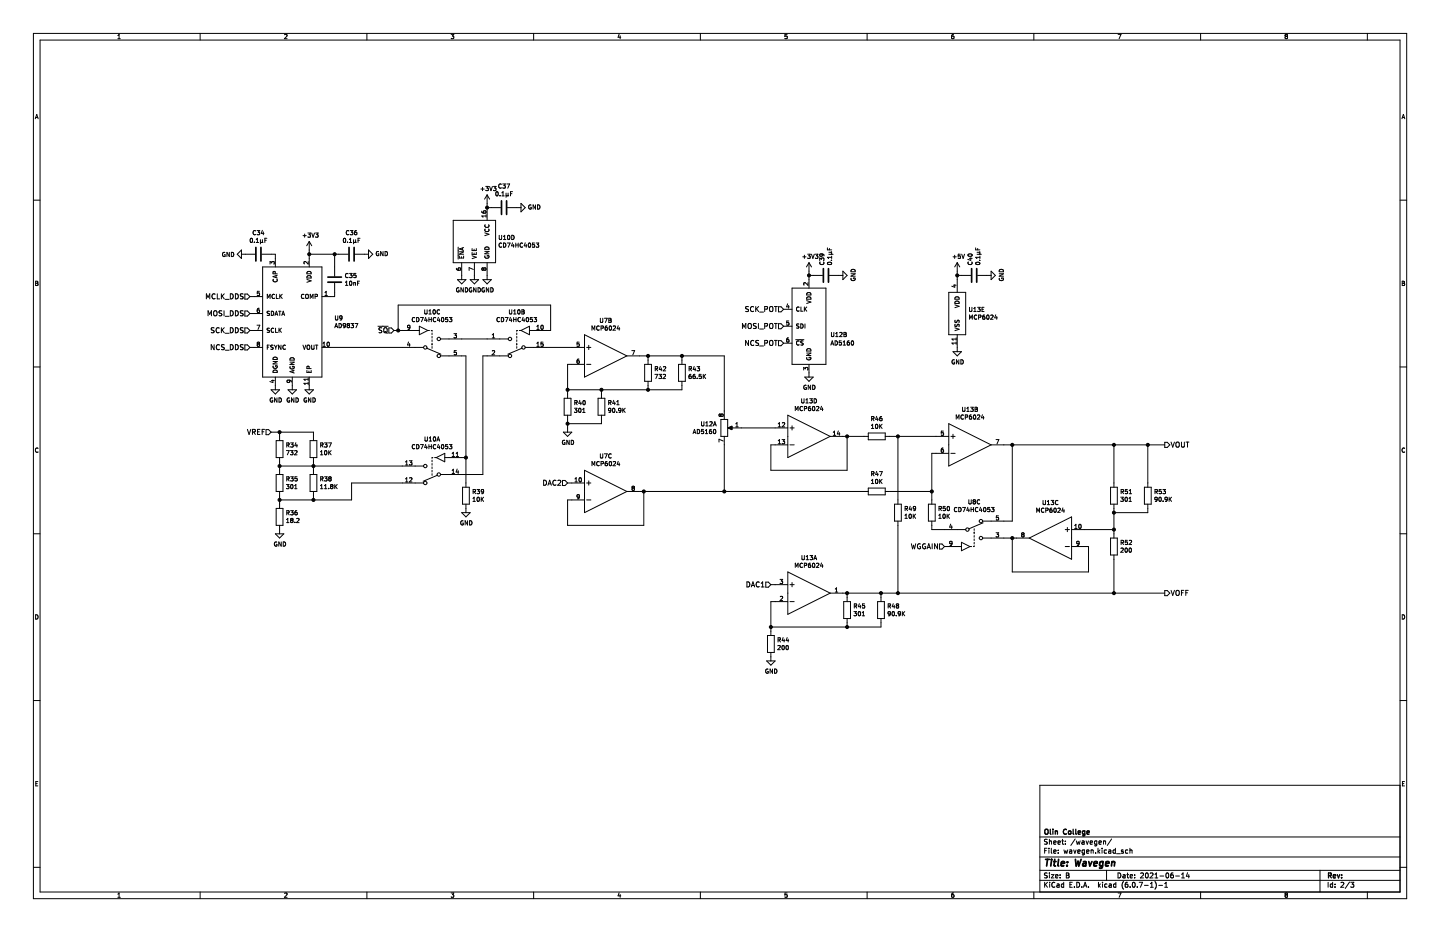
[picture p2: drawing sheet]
<svg xmlns="http://www.w3.org/2000/svg" width="432mm" height="279mm" viewBox="0 0 432 279" stroke-linecap="round" stroke-linejoin="round" font-family="sans-serif">
<path d="M0 0h431.8v279.4h-431.8z" fill-rule="evenodd" fill="#fff" stroke="#fff" stroke-width=".3"/>
<g fill="none" stroke="#000" stroke-width=".3">
<path d="M10 10h411.8v259.4h-411.8zM12 12h407.8v255.4h-407.8zM35.3 11.6h.8M35.3 10.7l.4-.4v1.3M60 10v2M85.3 10.4l.5-.1 .3 .4-.8 .9h.8M110 10v2M135.3 10.3h.8l-.5 .5 .4 .1v.6h-.7M160 10v2M185.6 10.2l-.3 1h.8M186 10.7v.9M210 10v2"/>
<path d="M236 10.3h-.6l-.1 .6h.7v.6h-.7M260 10v2M286 10.3l-.6 .3-.1 .8 .3 .2 .4-.1v-.6l-.4-.1-.3 .2M310 10v2M335.3 10.3h.8l-.5 1.3M360 10v2M385.6 10.9l-.3 .2 .3 .5 .5-.2-.3-.5M385.6 10.9l-.3-.3 .3-.3 .5 .2-.3 .4M385.6 10.9h.2M410 10v2M10.6 35.6l.4-1.3 .4 1.3M10.7 35.2h.6"/>
<path d="M420.4 35.6l.4-1.3 .4 1.3M420.5 35.2h.6M144.2 56.7h1M144.7 56.2v1M145.7 55.9h.7l-.4 .5 .4 .1v.5h-.7M146.1 58.4v7.7M146.1 58.4l-.8 1.3M146.1 58.4l.7 1.3M146.8 55.9l.4 1.3 .5-1.3M148 55.9h.7l-.4 .5 .4 .1v.5h-.7M148.8 57.6l.2-.1a.62 .62 0 0 1 .4 .6 .62 .62 0 0 1-.6 .6l-.1-.5zM149.9 58.6v.1"/>
<path d="M150.3 55.3a.56 .56 0 0 0-.8 .5 .56 .56 0 0 0 .8 .5M150.5 58.7h.7M150.5 57.8l.3-.3v1.2M150.8 55.1h.7l-.4 .5 .4 .2v.5h-.7M151.7 57.9v1.3M151.7 58.5l.2 .2 .5-.2M152 55.1h.8l-.5 1.3M152.4 58.5l.1 .2M152.4 57.9v.6M153.1 58.1h.4M153.7 57.5h-.6v1.2M10 60h2"/>
<path d="M67.4 75.7a.58 .58 0 0 0-.7 .6 .58 .58 0 0 0 .8 .5v-.4h-.2M68.8 75.6v1.3l-.8-1.3v1.3M69.4 75.6a.64 .64 0 0 1 .7 .7 .64 .64 0 0 1-.7 .6zM72.4 76.2h4.1M72.4 74.9v2.6l-1.3-1.3zM75.1 71.6l.2-.2a.62 .62 0 0 1 .5 .7 .62 .62 0 0 1-.6 .5l-.2-.4zM76.3 72.6v.1M76.7 69.2a.56 .56 0 0 0-.8 .6 .56 .56 0 0 0 .8 .5M76.8 72.7h.7M76.8 71.8l.4-.4v1.3M77.1 69.1h.8l-.4 .5 .3 .1v.6h-.7M78.1 72.5l.2 .2 .4-.2"/>
<path d="M78.1 71.9v1.2M78.5 76.2h4.1v3.8M78.7 69.1l-.3 .9h.7M78.7 72.5l.2 .2M78.7 71.9v.6M79 69.5v.9M79.4 72h.4M80 71.4h-.6v1.3M82.1 78.5h-.5l-.1 .3-.5-.4v.8M82.1 78.5h.1M82.2 78.5l-.1 .7M90.9 70.6h.9"/>
<path d="M91.2 79.1h.1M91.2 78.5v.6M91.3 78.5h-.1M91.4 70.2v.9M92.3 69.9h.8l-.4 .4 .3 .2v.5h-.7M92.4 78.4v.8l-.7-.7h-.4M92.7 72.4v7.6M92.7 76.2h11.7M92.7 72.4l-.7 1.3M92.7 72.4l.8 1.3M93.5 69.9l.4 1.2 .4-1.2M94.6 69.9h.8l-.4 .4 .3 .2v.5h-.7"/>
<path d="M100.3 76.2v6.6M103.1 71.6l.1-.2a.62 .62 0 0 1 .5 .7 .62 .62 0 0 1-.6 .5l-.2-.4zM104.2 72.6v.1M104.6 69.2a.56 .56 0 0 0-.8 .6 .56 .56 0 0 0 .8 .5M104.8 72.7h.7M104.8 71.8l.3-.4v1.3M105 69.1h.8l-.4 .5 .4 .1v.6h-.8M106 72.5l.2 .2 .4-.2M106 71.9v1.2M106.4 76.2h4.1M106.6 71.9v.6M106.6 72.5l.2 .2"/>
<path d="M106.9 69.1l-.5 .3-.1 .7 .2 .3 .5-.1-.1-.6-.4-.1-.2 .2M107.4 72h.4M108 71.4h-.6v1.3M110.5 74.9l1.3 1.3-1.3 1.3zM113.5 75.5a.58 .58 0 0 0-.7 .5 .58 .58 0 0 0 .8 .5v-.4h-.2M114.9 75.4v1.3l-.8-1.3v1.3M115.5 75.4a.64 .64 0 0 1 .7 .6 .64 .64 0 0 1-.7 .7zM135.9 66.1h12.7v12.7h-12.7zM137.4 74.1v3.6M137.7 76.8v.6h1.3v-.6M137.7 75.5h1.3l-1.3 .7h1.3M138.4 76.9v.5"/>
<path d="M138.4 78.8v5M138.7 74.3v.6M139 74.2l-1.3 .4 1.3 .5M141.6 74.5v.6h1.2v-.6M141.6 75.7v.6h1.2v-.6M141.6 76.7l1.2 .4-1.2 .4M142.2 74.7v.4M142.2 75.8v.5M142.3 78.8v5M144.5 63.3v.4l.5 .2M145 63.3l.1 .5M145.1 63.2h.5"/>
<path d="M145.1 63.2l-.1 .1M145.1 63.8l.1 .1M145.4 75.4h1.2l-1.2 .7h1.2M145.4 69.8l1.2 .4-1.2 .5M145.4 76.7a.58 .58 0 0 0 .6 .7 .58 .58 0 0 0 .5-.8h-.4v.3M145.5 67.4a.56 .56 0 0 0 .5 .8 .56 .56 0 0 0 .5-.8M145.5 68.7a.56 .56 0 0 0 .5 .8 .56 .56 0 0 0 .5-.8M145.6 74.2a.66 .66 0 0 1 .7-.1 .66 .66 0 0 1 .3 .7h-1.2zM145.6 63.2l.1 .1M145.7 63.3l-.1 .5-.6 .1M145.7 64.4v.7M145.7 64.8h-1.2l.3 .3"/>
<path d="M146.1 62.2h4M146.1 78.8v5M149.7 70.5v1.1l.2 .2 .5-.2v-1.1M150.4 73a.56 .56 0 0 0-.8 .5 .56 .56 0 0 0 .8 .5M151 70.9l.3-.4v1.3M151 72.9a.64 .64 0 0 1 .7 .6 .64 .64 0 0 1-.7 .6zM151 71.8h.7M152.1 72.9h.9l-.6 1.2M152.2 62.2h4M152.3 70.7l.2-.2a.62 .62 0 0 1 .4 .7 .62 .62 0 0 1-.5 .5l-.2-.4zM153.4 70.5a.64 .64 0 0 1 .8 .7 .64 .64 0 0 1-.8 .6zM153.7 72.8l-.3 .9h.8"/>
<path d="M154 73.3v.8M154.7 72.9v1.2M154.7 73.5h.7M155.4 72.9v1.2M156.2 61l1.3 1.2-1.3 1.3zM156.7 72.9a.58 .58 0 0 0-.8 .6 .58 .58 0 0 0 .8 .5M156.7 72.9v.1M157.5 72.8l-.3 .9h.8M157.8 73.3v.8M158.6 72.9h.1a.62 .62 0 0 1 .5 .6 .62 .62 0 0 1-.6 .6l-.2-.5zM158.6 72.9l-.1 .1M159.3 61.5a.58 .58 0 0 0-.8 .6 .58 .58 0 0 0 .8 .5v-.5h-.2"/>
<path d="M160.3 72.9h-.6l-.1 .6 .6-.1 .1 .6h-.7M160.6 61.4v1.3l-.7-1.3v1.3M160.8 72.9h.8l-.5 .4 .4 .2v.5h-.7M161.2 61.4a.64 .64 0 0 1 .7 .7 .64 .64 0 0 1-.7 .6zM240.7 77h1M241.2 76.5v1M242.2 76.2h.8l-.5 .5 .4 .1v.6h-.7M242.6 78.8v7.6M242.6 78.8l-.8 1.2M242.6 78.8l.7 1.2M243.3 76.2l.5 1.3 .4-1.3M244.5 76.2h.8l-.5 .5 .4 .1v.6h-.7"/>
<path d="M245.8 78.1v-.8l.5 .4 .1-.3h.5v.7M245.9 78.5v.1M246.3 76.1l.3 .3-.1 .3-.6 .1-.1-.4 .2-.3 .8 .1 .3 .5M246.9 78.5a.58 .58 0 0 1-.5 .8 .58 .58 0 0 1-.5-.7M248.1 74.3v.6h1.3M248.2 78.7a.61 .61 0 0 1 .7-.2 .61 .61 0 0 1 .4 .6 .62 .62 0 0 1-.7 .3 .62 .62 0 0 1-.4-.6zM248.5 76.2h1.3M248.5 75.6h.7M248.7 74.5v.4M249.2 75.6l.2 .2-.2 .4M249.3 78.1h.1M249.4 77.1h-1.3l.4 .4"/>
<path d="M249.4 76.8v.7M249.4 75.5l-.2 .1M285.8 77h.9M286.3 76.5v1M287 78.8l-.7 1.2M287 78.8v8.8M287 78.8l.8 1.2M288 76.2h-.6l-.1 .6 .6-.1 .1 .7h-.7M288.4 76.2l.4 1.3 .4-1.3M290.3 76.7h.1M290.4 76.2a.61 .61 0 0 1 .7-.2 .61 .61 0 0 1 .4 .7 .66 .66 0 0 1-.7 .2 .66 .66 0 0 1-.5-.6zM290.4 78.5l-.1 .1"/>
<path d="M290.7 77.4h.8M291.1 77.3v.8l-.9-.4M291.4 78.5a.58 .58 0 0 1-.5 .8 .58 .58 0 0 1-.6-.7M292.6 74.3v.6h1.2M292.7 78.7a.61 .61 0 0 1 .7-.2 .61 .61 0 0 1 .4 .6 .62 .62 0 0 1-.7 .3 .62 .62 0 0 1-.5-.6zM293 76.2h1.3M293 75.6h.7M293.2 74.5v.4M293.7 75.6l.1 .2-.1 .4M293.7 78.1h.1M293.8 76.8v.7M293.8 77.1h-1.2l.3 .4"/>
<path d="M293.8 75.5l-.1 .1M419.8 60h2M10.7 84.9h.4M11.1 84.9l.2 .1M11.1 84.9l.2-.5-.6-.1v1.3l.6-.1 .1-.5M11.3 85h.1M61.9 89.6v-1.5l.5 1.1 .5-1.1v1.5M62.4 94.7v-1.5l.5 1 .5-1v1.5M64.1 93.4l.3-.2 .6 .2 .1 .8-.2 .4-.5 .1-.3-.2zM64.2 98.3l-.8 .1a.64 .64 0 0 0 .7 .8v.5h-.8M64.5 88.2a.68 .68 0 0 0-1 .6 .68 .68 0 0 0 1 .7M65.1 88.1v1.5h.8"/>
<path d="M65.7 98.4a.68 .68 0 0 0-.9 .6 .68 .68 0 0 0 .9 .6M66.4 88.1v1.5M66.4 98.2v1.6M66.5 93.2l-.8 .1a.64 .64 0 0 0 .8 .8l-.1 .5h-.7M66.6 98.9l.7 .9M66.6 88.7l.7 .9M67.2 93.2v1.5M67.3 98.2l-.9 .9M67.3 88.1l-.9 .9M67.5 89.7h1.2M67.5 94.8h1.2M67.5 99.9h1.2"/>
<path d="M69.1 93.2a.77 .77 0 0 1 .8 .7 .77 .77 0 0 1-.8 .8zM69.1 98.2a.77 .77 0 0 1 .8 .8 .77 .77 0 0 1-.8 .8zM69.1 88.1a.77 .77 0 0 1 .8 .7 .77 .77 0 0 1-.8 .8zM70.6 93.2a.77 .77 0 0 1 .9 .7 .77 .77 0 0 1-.9 .8zM70.6 88.1a.77 .77 0 0 1 .9 .7 .77 .77 0 0 1-.9 .8zM70.6 98.2a.77 .77 0 0 1 .9 .8 .77 .77 0 0 1-.9 .8zM72.9 98.3l-.8 .1a.64 .64 0 0 0 .7 .8v.5h-.8M72.9 93.2l-.8 .1a.64 .64 0 0 0 .7 .8v.5h-.8M72.9 88.2h-.8a.64 .64 0 0 0 .7 .8v.5h-.8M73.4 98.3h.8l.7 .8-.7 .7h-.8zM73.4 93.2h.8l.7 .8-.7 .8h-.8zM73.4 88.2h.8l.7 .7-.7 .8h-.8z"/>
<path d="M74.9 88.9h3.9M74.9 94h3.9M74.9 99.1h3.9M77.1 97.5h.8l-.5 1.3M77.7 92.4l-.5 .3-.1 .7 .3 .3 .4-.1-.1-.6-.3-.1-.3 .2M77.8 87.3h-.6l-.1 .6h.6l.1 .6h-.7M78.8 80h17.7v33h-17.7zM80.1 89.5v-1.3l.5 .9 .4-.9v1.3M80.8 93.4h-.7a.53 .53 0 0 0 .7 .7l-.1 .4h-.6M80.8 98.4l-.7 .1a.53 .53 0 0 0 .7 .7l-.1 .4h-.6M81.4 93.3a.64 .64 0 0 1 .7 .6 .64 .64 0 0 1-.7 .7zM82 83.7a.56 .56 0 0 0 .5 .8 .56 .56 0 0 0 .5-.8"/>
<path d="M82.1 98.5a.56 .56 0 0 0-.8 .5 .56 .56 0 0 0 .8 .5M82.3 88.3a.56 .56 0 0 0-.8 .6 .56 .56 0 0 0 .8 .5M82.4 94.6l.5-1.3 .4 1.3M82.5 82.1v-.6l-.5-.1-.1 .7h1.2M82.6 94.2h.6M82.6 98.4v1.2h.6M82.8 82.6v.6M82.9 88.2v1.3h.6M83.1 82.5l-1.2 .4 1.2 .5M83.5 93.3h.8M83.7 98.4v1.2M83.8 98.9l.6 .7"/>
<path d="M83.9 88.2v1.3M83.9 93.3v1.3M84.1 88.8l.5 .7M84.4 98.4l-.7 .7M84.5 94.6l.4-1.3 .4 1.3M84.6 88.2l-.7 .7M84.6 94.2h.6M91.1 88.3a.56 .56 0 0 0-.7 .6 .56 .56 0 0 0 .7 .5M91.7 88.4l.2-.2 .5 .2-.1 1-.6-.1zM92 83.8l1.3 .4-1.3 .4M92.2 82.7a.66 .66 0 0 1 .8 0 .66 .66 0 0 1 .3 .7h-1.3zM92.2 81.5a.66 .66 0 0 1 .8-.1 .66 .66 0 0 1 .3 .7h-1.3z"/>
<path d="M93 89.5v-1.3l.4 .9 .5-.9v1.3M94.5 88.9l.6-.1v-.5l-.6-.1v1.3M97.4 87.7l.4-.4v1.3M97.4 88.6h.8M100.3 84.9v4h-3.8M100.4 98.3l.4-1.3 .4 1.3M100.5 97.9h.6M100.6 94.7v1l.2 .2 .5-.2v-1M101.7 97a.64 .64 0 0 1 .7 .6 .64 .64 0 0 1-.7 .7zM102.4 94.7h-.4l-.2 .5 .3 .3 .5-.3M102.4 94.7l.1 .1M102.5 94.8v.8l-.5 .3"/>
<path d="M103.6 85.6h.7M103.6 84.6l.3-.3v1.3M103.6 97.5l-.2 .3-.4-.1-.1-.6 .5-.1 .2 .2-.1 .7-.5 .4M104.3 97.5l-.2-.2 .2-.3 .5 .2-.2 .3M104.3 97.5l-.2 .3 .2 .5 .5-.3-.2-.5M104.3 97.5h.3M104.4 82.1a.56 .56 0 0 0-.8 .5 .56 .56 0 0 0 .8 .5M104.8 82h.8l-.4 .5 .3 .1v.5h-.7M104.9 84.4l.2-.1a.68 .68 0 0 1 .4 .6 .68 .68 0 0 1-.4 .7l-.3-.5zM104.9 85.4l.1 .1M105.2 97h.8l-.4 .5 .4 .1v.5h-.8M106.1 84.7v.9"/>
<path d="M106.1 84.8h.4l.1 .8M106.4 97h.9l-.6 1.3M106.7 82h-.6v.6l.6-.1v.6h-.6M107.2 84.9h.4M107.8 84.3h-.6v1.3M113.3 97.8h3.1M114.5 98.3l-.8 .1a.64 .64 0 0 0 .7 .8v.5h-.8M115.1 98.5l.3-.3 .6 .3 .1 .8-.2 .4-.5 .1-.3-.3zM115.4 99.4l.8 .5M116.6 98.3h.8l.7 .8-.7 .7h-.8zM118.1 99.1h7.6M119.4 99.1v-7.6h45.7v7.6h-6.3"/>
<path d="M122.9 98l-.2 .3-.4-.1v-.6l.4-.1 .2 .2v.8l-.6 .3M124.4 95.3a.56 .56 0 0 0-.8 .5 .56 .56 0 0 0 .8 .5M124.9 95.2a.64 .64 0 0 1 .8 .6 .64 .64 0 0 1-.8 .6zM125.7 97.8l2.6 1.3-2.6 1.2zM126.1 95.2h.8l-.5 1.2M127.3 92.9v1l.3 .2 .5-.2v-1M127.6 95.1l-.3 .9h.8M128 95.6v.8M128.3 99.1h.5M128.6 95.2v1.2M128.6 93.2l.4-.3v1.2M128.6 94.1h.7"/>
<path d="M128.6 95.8h.7M129.3 99.1h.3v.2M129.3 95.2v1.2M129.6 99.8v.5M129.9 93l.2-.1a.62 .62 0 0 1 .5 .6 .62 .62 0 0 1-.6 .6l-.2-.4zM130.7 95.3a.56 .56 0 0 0-.8 .5 .56 .56 0 0 0 .8 .5M131.5 95.1l-.3 .9h.7M131.8 92.9a.58 .58 0 0 0-.8 .6 .58 .58 0 0 0 .8 .5M131.8 95.6v.8M131.8 92.9v.1M132.5 95.3l.2-.1a.62 .62 0 0 1 .4 .6 .62 .62 0 0 1-.6 .6l-.1-.4zM134.2 95.2h-.6v.6l.6-.1v.6h-.6"/>
<path d="M134.7 95.2h.8l-.4 .5 .4 .1v.5h-.8M136.9 80.4l.3 .6h.7l.2-.2-.1-.4h-.6l-.1 .4 .3 .2M137.2 83.8h2.5l-1.3 1.3zM137.6 86.3a.58 .58 0 0 0-.7 .6 .58 .58 0 0 0 .8 .5v-.4h-.3M138.9 86.3v1.2l-.7-1.2v1.2M139.5 86.3a.64 .64 0 0 1 .8 .6 .64 .64 0 0 1-.8 .6zM141 83.8h2.5l-1.2 1.3zM141.4 86.3a.58 .58 0 0 0-.7 .6 .58 .58 0 0 0 .8 .5v-.4h-.3M141.9 80.8l-1.2-.6v.9M142.7 86.3v1.2l-.7-1.2v1.2M143.3 86.3a.64 .64 0 0 1 .8 .6 .64 .64 0 0 1-.8 .6zM144.7 80.3l-.2 .2 .2 .5"/>
<path d="M144.7 81h.1M144.7 80.3h.1M144.8 80.3l.2 .2M144.8 83.8h2.5l-1.2 1.3zM145 80.5l.3-.2 .4 .2-.2 .5-.5-.2M145 80.8l-.2 .2M145 80.5v.3M145.2 86.3a.58 .58 0 0 0-.7 .6 .58 .58 0 0 0 .8 .5v-.4h-.3M146.6 86.3v1.2l-.8-1.2v1.2M147.2 86.3a.64 .64 0 0 1 .7 .6 .64 .64 0 0 1-.7 .6zM149.8 95.3a.56 .56 0 0 0-.8 .5 .56 .56 0 0 0 .8 .5M150.3 95.2a.64 .64 0 0 1 .8 .6 .64 .64 0 0 1-.8 .6z"/>
<path d="M151.5 95.2h.8l-.5 1.2M152.7 92.9v1l.3 .2 .5-.2v-1M153 95.1l-.3 .9h.8M153.4 95.6v.8M154 94.1h.7M154 93.2l.4-.3v1.2M154 95.8h.7M154 95.2v1.2M154.7 95.2v1.2M155 99.8v.5M155.2 99.1h-.2v.2M155.3 93l.2-.1a.62 .62 0 0 1 .5 .6 .62 .62 0 0 1-.6 .6l-.2-.4z"/>
<path d="M155.7 99.1h.5M156.1 95.3a.56 .56 0 0 0-.8 .5 .56 .56 0 0 0 .8 .5M156.2 99.1l2.6-1.3v2.5zM156.5 93.5h.4M156.9 95.1l-.3 .9h.7M156.9 93.5l.2-.5-.6-.1v1.2h.6l.1-.5M156.9 93.5h.2M157.1 93.5l.1 .1M157.2 95.6v.8M157.9 95.3l.2-.1a.62 .62 0 0 1 .4 .6 .62 .62 0 0 1-.6 .6l-.1-.4zM159.6 95.2h-.6v.6l.6-.1v.6h-.6M160.1 95.2h.8l-.4 .5 .4 .1v.5h-.8"/>
<path d="M161 98.8h.7M161 97.9l.3-.4v1.3M162.3 97.6l.2-.1a.62 .62 0 0 1 .4 .6 .62 .62 0 0 1-.5 .6l-.2-.4zM177.5 99v-1.3l.4 .9 .5-.9v1.3M179.7 97.8a.56 .56 0 0 0-.8 .6 .56 .56 0 0 0 .8 .5M180 95.4v1l.3 .3 .4-.3v-1M180.2 98.4l.6-.1 .1-.5-.7-.1v1.3M181.2 95.4h.9l-.6 1.3M182 97.7l-.5 .3-.1 .7 .3 .3 .4-.1-.1-.6-.3-.1-.3 .2M182.6 95.4l.6 .2-.2 .4 .3 .4-.3 .3h-.4zM182.6 96h.4M182.8 97.8l.2-.1a.62 .62 0 0 1 .4 .7 .62 .62 0 0 1-.6 .5l-.1-.4z"/>
<path d="M183.9 97.8l.4-.1 .3 .4-.8 .9h.8M185.4 97.7l-.3 .9h.8M185.7 98.1v.9M222.6 98.5v-1.5l.5 1.1 .5-1.1v1.5M224.4 97.2l.3-.2 .5 .2 .1 .8-.2 .4-.4 .1-.3-.2zM224.4 92h-.8a.64 .64 0 0 0 .8 .8l-.1 .5h-.7M226 92a.68 .68 0 0 0-1 .7 .68 .68 0 0 0 1 .6M226.6 91.9v1.5M226.8 97l-.8 .1a.64 .64 0 0 0 .7 .8l-.1 .5h-.7M226.8 92.5l.7 .9M227.4 97v1.5M227.5 91.9l-.9 .9"/>
<path d="M227.8 93.6h1.1M227.8 98.6h1.1M229.3 97.8l.7-.1 .1-.6-.8-.1v1.5M229.3 92.7l.7-.1 .1-.6-.8-.1v1.5M230.8 97.2l.3-.2 .6 .2 .1 .8-.2 .4-.5 .1-.3-.2zM230.8 92.1l.3-.2 .6 .2 .1 .8-.2 .4-.5 .1-.3-.2zM232.2 97h.9M232.2 91.9h.9M232.6 91.9v1.5M232.6 97v1.5M233.4 97h.8l.8 .8-.8 .8h-.8zM233.4 92h.8l.8 .7-.8 .8h-.8z"/>
<path d="M235 92.7h2.5M235 97.8h2.5M236.2 91.1l-.3 .9h.8M236.5 91.6v.8M236.5 96.2h-.6v.6h.6v.6h-.6M237.5 86.4h10.2v22.8h-10.2zM239.6 97.2h-.7a.53 .53 0 0 0 .6 .7l-.1 .4h-.6M239.6 92.1a.56 .56 0 0 0-.8 .6 .56 .56 0 0 0 .8 .5M240.1 97.1a.64 .64 0 0 1 .7 .6 .64 .64 0 0 1-.7 .7zM240.2 92v1.3h.6M241.2 92v1.3M241.4 92.6l.5 .7"/>
<path d="M241.4 97.1v1.3M241.9 90.1l1.3 .5-1.3 .4M241.9 92l-.7 .8M242.1 89.1a.66 .66 0 0 1 .7-.1 .66 .66 0 0 1 .4 .7h-1.3zM242.1 87.8a.66 .66 0 0 1 .7 0 .66 .66 0 0 1 .4 .6h-1.3zM242.3 84.7v.8l-.9-.8-.4 .3 .1 .5M242.6 82.6h4M248.7 82.6h4M249.3 99.6l.1 1.2M250 99.6v1.1l-.2 .2h-.4M251.8 99.8l.5-.2 .2 .4-.8 .9h.8M252.7 81.3l1.3 1.3-1.3 1.2z"/>
<path d="M253.1 99.6l.6 .3-.2 .4 .3 .4-.3 .2h-.4zM255.2 82.1h1.2l-1.2 .7h1.2M255.2 83.4a.58 .58 0 0 0 .6 .7 .58 .58 0 0 0 .5-.8h-.4v.3M255.4 80.9a.66 .66 0 0 1 .7-.1 .66 .66 0 0 1 .3 .7h-1.2zM284.5 87.6h5.1v12.7h-5.1zM285.9 85.5h.8M286.3 85.3v.8l-.9-.3M286.3 98.3l1.3 .4-1.3 .4M286.3 91.4l1.3 .4-1.3 .4M286.4 96l.1 .7a.53 .53 0 0 0 .6-.7l.4 .1v.6M286.4 97.2l.1 .7a.53 .53 0 0 0 .6-.6h.4v.6M286.5 89.1a.66 .66 0 0 1 .8-.1 .66 .66 0 0 1 .3 .7h-1.3z"/>
<path d="M286.5 90.4a.66 .66 0 0 1 .8-.1 .66 .66 0 0 1 .3 .7h-1.3zM287 82.6h4.1M290.7 92.1v1.1l.3 .2 .4-.2v-1.1M290.7 95.7v-1.3l.4 .9 .5-.9v1.3M292 93.4h.7M292 92.5l.4-.4v1.3M292.9 94.6a.56 .56 0 0 0-.8 .5 .56 .56 0 0 0 .8 .5M293.1 82.6h4.1M293.1 92.1h.8l-.4 .5 .4 .1v.6h-.8M293.4 95.1l.6-.1 .1-.4-.7-.2v1.3M294.5 92.7h.4M295.1 92.1h-.6v1.3h.6"/>
<path d="M295.3 94.4l-.6 .3-.1 .8 .3 .2 .4-.1v-.6l-.4-.1-.3 .3M296 94.6l.2-.2a.62 .62 0 0 1 .4 .7 .62 .62 0 0 1-.6 .6l-.1-.5zM297.1 94.6l.5-.2 .2 .4-.8 .9h.8M297.2 81.3l1.3 1.3-1.3 1.2zM298.6 94.4l-.3 .9h.8M298.9 94.9v.8M299.6 82.1h1.3l-1.3 .7h1.3M299.7 83.4a.58 .58 0 0 0 .6 .7 .58 .58 0 0 0 .5-.8h-.5v.3M299.7 81a.68 .68 0 0 1 .8-.2 .68 .68 0 0 1 .4 .7h-1.3zM420.5 84.3l.7 .2-.3 .4 .3 .5-.2 .2h-.5zM420.5 84.9h.4M10 110h2"/>
<path d="M64.2 103.3v1.5l-.9-1.5v1.5M65.8 103.5a.68 .68 0 0 0-1 .6 .68 .68 0 0 0 1 .6M67.3 103.4l-.8 .1a.64 .64 0 0 0 .7 .8l-.1 .5h-.7M67.5 105h1.2M69.1 103.3a.77 .77 0 0 1 .8 .8 .77 .77 0 0 1-.8 .7zM70.6 103.3a.77 .77 0 0 1 .9 .8 .77 .77 0 0 1-.9 .7zM72.9 103.4l-.8 .1a.64 .64 0 0 0 .7 .8v.5h-.8M73.4 103.4h.8l.7 .8-.7 .7h-.8zM74.9 104.2h3.9M77.2 103.7v.1M77.4 103.1l-.3-.2 .3-.3 .4 .2-.2 .3M77.4 103.1l-.3 .3 .1 .3"/>
<path d="M77.4 103.1h.2M77.6 103.1l.2 .3v.3l-.6 .1M80.1 104.1h.5M80.8 103.5h-.7v1.2M81.2 103.9l.1 .1M81.3 116.9h2.5l-1.2 1.2zM81.3 104l.5 .2 .1 .3-.2 .2h-.5M81.4 114.1h.8M81.7 119.3a.58 .58 0 0 0-.7 .6 .58 .58 0 0 0 .8 .5v-.4h-.3M81.8 113.9v.8l-.9-.3M81.9 108.4h1.2l-1.2 .7h1.2M81.9 103.5h-.6l-.1 .4"/>
<path d="M81.9 109.7a.58 .58 0 0 0 .6 .7 .58 .58 0 0 0 .5-.7h-.4v.2M82 111a.66 .66 0 0 1 .8 0 .66 .66 0 0 1 .3 .6h-1.2zM82 107.2a.66 .66 0 0 1 .8-.1 .66 .66 0 0 1 .3 .7h-1.2zM82.3 103.5l.4 .6M82.6 113v3.9M82.7 104.1v.6M83.1 119.3v1.3l-.8-1.3v1.3M83.1 103.5l-.4 .6M83.7 119.3a.64 .64 0 0 1 .7 .6 .64 .64 0 0 1-.7 .7zM84.3 103.5v1.2l-.8-1.2v1.2M85.6 103.6a.56 .56 0 0 0-.8 .5 .56 .56 0 0 0 .8 .5M86.4 116.9h2.5l-1.3 1.2z"/>
<path d="M86.6 114l.2 .2v.4h-.6l-.1-.4 .2-.2h.7l.3 .6M86.8 119.3a.58 .58 0 0 0-.7 .6 .58 .58 0 0 0 .8 .5v-.4h-.3M86.9 108.6h1.3l-1.3 .7h1.3M87 107.5a.68 .68 0 0 1 .8-.2 .68 .68 0 0 1 .4 .7h-1.3zM87 109.9a.58 .58 0 0 0 .6 .7 .58 .58 0 0 0 .5-.8h-.4v.3M87.6 113v3.9M87.9 111.1v.6M88.1 119.3v1.3l-.7-1.3v1.3M88.2 111l-1.3 .4 1.3 .4M88.7 119.3a.64 .64 0 0 1 .8 .6 .64 .64 0 0 1-.8 .7zM90.8 103.5l.5 1.2 .4-1.2M91.5 116.9h2.5l-1.3 1.2z"/>
<path d="M91.9 119.3a.58 .58 0 0 0-.8 .6 .58 .58 0 0 0 .8 .5v-.4h-.2M92 111v.6h1.3v-.6M92.1 103.6l.3-.1 .4 .1-.1 1.1-.6-.2zM92.4 113.3v.8M92.4 114.6v.7M92.4 114.9h-1.3l.4 .4M92.4 113.7h-1.3l.4 .4M92.6 111.2v.4M92.7 110.5l-.1-.6-.5-.1-.1 .7h1.3M92.7 113v3.9M93.2 119.3v1.3l-.7-1.3v1.3M93.4 103.5v1l.3 .2 .5-.2v-1"/>
<path d="M93.8 119.3a.64 .64 0 0 1 .8 .6 .64 .64 0 0 1-.8 .7zM94.6 103.5h.7M95 103.5v1.2M96.5 104.2h30.5M96.8 103.8h.8M96.8 102.9l.4-.3v1.2M98.2 102.7l.1-.1a.62 .62 0 0 1 .5 .6 .62 .62 0 0 1-.6 .6l-.2-.4zM122.5 102.5l-.3 .9h.8M122.8 103v.8M128 104.4l4.2 1.8M129.6 100.9v.5M129.6 101.9v.5"/>
<path d="M129.6 102.9v.5M129.6 103.9v.5M132.1 106.7h7.6v39.4M132.1 101.6h20.3M136.1 101.2h.7M136.1 100h.8l-.4 .5 .3 .1M136.8 100.6h.1M136.8 100.6v.6M136.8 105.1h-.6v.6h.6v.6h-.6M136.8 101.2h.1M147.6 101.3h.7M147.6 105.2l.5-.1 .2 .4-.8 .9h.8"/>
<path d="M147.6 100.4l.4-.4v1.3M152.4 106.7h-7.6v35.6h-12.7M155 100.9v.5M155 101.9v.5M155 102.9v.5M155 103.9v.5M156.5 104.4l-4.2 1.8M157.5 104.2h17.8M161 103.8h.7M161 102.9l.3-.3v1.2M162.8 102.6h-.6v.6l.6-.1v.6h-.6M169.2 119.4h2v5.1h-2z"/>
<path d="M173.6 107.6l-.5 .4-.1 .7 .2 .2 .5-.1-.1-.6-.4-.1-.2 .3M173.7 102.6h-.6l-.1 .6 .6-.1 .1 .6h-.7M175.3 109.2h-5.1v10.2M175.3 100.3l12.7 6.4-12.7 6.3zM175.9 104.2h1.3M175.9 109.2h1.3M176.5 103.5v1.3M179.3 119.4h2.1v5.1h-2.1zM180.4 116.9v2.5M188 106.7h29.2v19M189.5 105.1h.8l-.5 1.3M193.3 109.2h2v5.1h-2z"/>
<path d="M194.3 106.7v2.5M194.3 114.3v2.6M196.4 112.2h.8l-.5 1.3M196.5 110.6l.6-.1v-.5l-.6-.1v1.3M196.8 110.6l.4 .6M197.6 112.2h.8l-.5 .5 .4 .1v.6h-.7M198 109.8l-.3 1h.8M198.3 110.3v.9M198.8 112.3l.5-.1 .3 .4-.8 .9h.8M198.9 110l.5-.1 .2 .4-.8 .9h.8M203.5 109.2h2v5.1h-2zM204.5 114.3v2.6h-34.3"/>
<path d="M204.5 106.7v2.5M206.6 110.6l.6-.1 .1-.5-.7-.1v1.3M206.9 110.6l.5 .6M207.2 112.2l-.6 .3v.7l.2 .3 .4-.1v-.6l-.4-.1-.2 .2M208.2 109.8l-.3 1h.7M208.4 112.2l-.5 .3-.1 .7 .2 .3 .5-.1-.1-.6-.4-.1-.2 .2M208.5 110.3v.9M209 109.9h.8l-.4 .5 .3 .1v.6h-.7M209.1 113.4v.1M210.3 112.2h-.6l-.1 .6h.6l.1 .6h-.7M210.9 112.2v1.3M211.1 112.8l.5 .7"/>
<path d="M211.6 112.2l-.7 .7M224.4 102v1.6l-.8-1.6v1.6M226 102.2a.68 .68 0 0 0-.9 .6 .68 .68 0 0 0 .9 .6M227.5 102.1l-.8 .1a.64 .64 0 0 0 .7 .8l-.1 .5h-.7M227.8 103.7h1.1M229.3 102.8h.7l.1-.6-.8-.2v1.6M230.8 102.3l.3-.3 .6 .3 .1 .8-.2 .4-.5 .1-.3-.2zM232.2 102h.9M232.6 102v1.6M233.4 102.1h.8l.8 .8-.8 .7h-.8zM235 102.9h2.5M236.5 101.3l-.6 .3v.7l.2 .3 .4-.2v-.6h-.4l-.2 .2"/>
<path d="M238.6 101.8h2.5M239.6 102.3a.56 .56 0 0 0-.8 .5 .56 .56 0 0 0 .8 .5M240.4 119.5v1.1l.2 .2 .5-.2v-1.1M240.8 102.2l-.6 .1a.53 .53 0 0 0 .6 .7l-.1 .4h-.6M241 110.9v-.8l.5 .5 .1-.4h.5v.7M241.3 113h2.6l-1.3 1.3zM241.6 119.9l.4-.4v1.3M241.7 115.5a.58 .58 0 0 0-.7 .6 .58 .58 0 0 0 .8 .5v-.4h-.2M241.9 105.8h1.3l-1.3 .8h1.3M241.9 107.2a.58 .58 0 0 0 .6 .7 .58 .58 0 0 0 .5-.8h-.4v.3M242.1 104.6a.66 .66 0 0 1 .7 0 .66 .66 0 0 1 .4 .6h-1.3zM242.6 109.2v3.8"/>
<path d="M242.8 119.5h.8l-.4 .5 .3 .1v.6h-.7M243.1 115.5v1.2l-.8-1.2v1.2M243.7 115.5a.64 .64 0 0 1 .7 .6 .64 .64 0 0 1-.7 .6zM244.1 119.5a.64 .64 0 0 1 .8 .7 .64 .64 0 0 1-.8 .6zM249.1 103.5l.5-1.3 .4 1.3M249.3 103.1h.6M249.4 100.8v.1M250.4 102.2a.64 .64 0 0 1 .7 .6 .64 .64 0 0 1-.7 .7zM250.6 100.9h.7M250.6 100l.3-.4v1.3M252.3 102.2h-.6l-.1 .6 .6-.1 .1 .6h-.7M252.8 103.5h.7"/>
<path d="M252.8 102.6l.4-.4v1.3M253.1 100.3h.4M254.6 102.2l-.5 .3-.1 .7 .3 .3 .4-.2-.1-.6h-.3l-.3 .2M255.4 102.3l.1-.1a.62 .62 0 0 1 .5 .6 .62 .62 0 0 1-.6 .6l-.2-.4zM285.8 105.4h2.5l-1.3 1.3zM286.2 107.9a.58 .58 0 0 0-.7 .6 .58 .58 0 0 0 .8 .5v-.4h-.3M286.7 102.9h-1.3l.4 .3M286.7 101.3v.7M286.7 102.5v.7M286.7 101.6h-1.3l.4 .4M287 100.3v5.1M287.5 107.9v1.2l-.7-1.2v1.2"/>
<path d="M288.1 107.9a.64 .64 0 0 1 .8 .6 .64 .64 0 0 1-.8 .6zM419.8 110h2M11.4 134.4a.58 .58 0 0 0-.8 .6 .58 .58 0 0 0 .8 .5M74.2 128.7l.5 1.5 .5-1.5M75.7 129.5l.7-.1 .1-.5-.8-.2v1.5M76.1 129.5l.5 .7M77.2 129.4h.5M78 128.7h-.8v1.5h.8M78.6 129.4h.5M79.3 128.7h-.7v1.5M79.8 128.8h.7l.8 .8-.8 .7h-.7zM81.3 129.6h12.7v2.5"/>
<path d="M82.8 132.1h2.1v5.1h-2.1zM83.8 129.6v2.5M83.8 137.2v5.1M83.8 139.7h43.2M85.9 135.1h.8l-.5 1.3M86 133.4h.6l.1-.5-.7-.1v1.2M86.3 133.4l.4 .6M87.1 135.1h.8l-.5 .5 .4 .1v.5h-.7M87.1 132.8h.8l-.4 .5 .4 .1v.5h-.8M88.4 135.2l.4-.1 .3 .3-.8 1h.8M88.7 132.7l-.3 .9h.8M89 133.2v.8"/>
<path d="M93 132.1h2v5.1h-2zM94 137.2v5.1M96.1 136.4h.7M96.1 135.4l.4-.3v1.3M96.2 133.4h.6v-.5l-.6-.1v1.2M96.5 133.4l.4 .6M97.3 132.8h.8l-.4 .5 .3 .1v.5h-.7M97.4 135.2l.2-.1a.62 .62 0 0 1 .5 .6 .62 .62 0 0 1-.6 .6l-.2-.4zM98.5 132.8h.9l-.6 1.2M98.6 135.1v1.3M98.8 135.6l.5 .8M99.3 135.1l-.7 .7"/>
<path d="M121.6 138.5l.4-.4v1.3M121.6 139.4h.7M122.8 138.1h.7l-.4 .5 .4 .1v.6h-.7M124.4 133.4a.56 .56 0 0 0-.8 .5 .56 .56 0 0 0 .8 .5M124.9 133.3a.64 .64 0 0 1 .8 .6 .64 .64 0 0 1-.8 .6zM126.1 133.3h.8l-.5 1.2M127.4 131v1l.3 .2 .5-.2v-1M127.6 133.2l-.3 .9h.8M128 133.7v.8M128.6 133.3v1.2M128.6 133.9h.7M128.7 132.2h.7"/>
<path d="M128.7 131.3l.4-.3v1.2M129.3 133.3v1.2M129.6 137.9v.5M129.6 139v.5M129.6 140v.5M129.8 137.2h-.2v.2M130 131.1l.2-.1a.62 .62 0 0 1 .5 .6 .62 .62 0 0 1-.6 .6l-.2-.4zM130.3 137.2h.5M130.7 133.4a.56 .56 0 0 0-.8 .5 .56 .56 0 0 0 .8 .5M130.8 137.2l2.6-1.3v2.5zM131 132.2l.4-1.2 .5 1.2M131.1 131.9h.6"/>
<path d="M131.5 133.2l-.3 .9h.7M131.8 133.7v.8M132.5 133.4l.2-.1a.62 .62 0 0 1 .4 .6 .62 .62 0 0 1-.6 .6l-.1-.4zM133.4 137.2h6.3M134.2 133.3h-.6v.6l.6-.1v.6h-.6M134.7 133.3h.8l-.4 .5 .4 .1v.5h-.8M135.6 136.9h.7M135.6 136l.3-.4v1.3M136.8 136.9h.7M136.8 136l.3-.4v1.3M168.9 129.6h2.6l-1.3 1.2zM169.4 132a.58 .58 0 0 0-.8 .6 .58 .58 0 0 0 .8 .5v-.4h-.2"/>
<path d="M170.2 124.5v5.1M170.7 132v1.3l-.7-1.3v1.3M171.3 132a.64 .64 0 0 1 .7 .6 .64 .64 0 0 1-.7 .7zM172.2 122.4h.8l-.4 .5 .4 .1v.5h-.8M172.4 120.7h.6v-.5l-.6-.1v1.2M172.7 120.7l.4 .6M173.6 122.5l.2-.1a.62 .62 0 0 1 .5 .6 .62 .62 0 0 1-.6 .6l-.2-.4zM173.9 120l-.3 .9h.7M174.2 120.5v.8M174.7 123.7h.7M174.7 122.7l.4-.3v1.3M174.9 120.2l.2-.1a.62 .62 0 0 1 .4 .6 .62 .62 0 0 1-.5 .6l-.2-.4z"/>
<path d="M177.5 139.6v-1.2l.4 .9 .5-.9v1.2M179.7 138.5a.56 .56 0 0 0-.8 .5 .56 .56 0 0 0 .8 .5M180 136v1.1l.3 .2 .4-.2v-1.1M180.2 139h.6l.1-.5-.7-.1v1.2M180.4 124.5v2.5h-10.2M181.2 136h.9l-.6 1.3M182 138.4l-.5 .3-.1 .7 .3 .2 .4-.1-.1-.6-.3-.1-.3 .3M182.5 120.7h.6l.1-.5-.7-.1v1.2M182.8 138.5l.2-.1a.62 .62 0 0 1 .4 .6 .62 .62 0 0 1-.6 .6l-.1-.5zM182.8 120.7l.4 .6M183.2 122.9l-.3 .3-.3-.1-.1-.6 .4-.1 .3 .2-.1 .7-.5 .4M183.3 136.2a.56 .56 0 0 0-.8 .5 .56 .56 0 0 0 .8 .5"/>
<path d="M183.8 122.5l.2-.1a.62 .62 0 0 1 .4 .6 .62 .62 0 0 1-.6 .6l-.1-.4zM183.9 138.5l.4-.1 .3 .3-.8 .9h.8M184 120l-.3 .9h.8M184.3 120.5v.8M184.9 123.5v.2M184.9 121.3h.8M184.9 120.4l.4-.3v1.2M185.4 138.3l-.3 .9h.8M185.7 138.8v.8M186.2 122.9l-.2 .3-.4-.1-.1-.6 .5-.1 .2 .2-.1 .7-.5 .4M186.7 122.4v1.3M186.9 122.9l.6 .8"/>
<path d="M187.5 122.4l-.8 .7M207.8 130l.4-1.3 .5 1.3M207.9 129.6h.6M209.1 128.7a.64 .64 0 0 1 .7 .7 .64 .64 0 0 1-.7 .6zM210.4 126.4v1l.2 .3 .5-.3v-1M211 128.7h-.6l-.1 .6h.6l.1 .6h-.7M211.5 130h.7M211.5 129.1l.4-.4v1.3M211.6 127.7h.8M211.6 126.8l.4-.4v1.3M212.7 129.5l.3-.3 .3 .1 .1 .6M212.8 126.5l.5-.1 .3 .4-.8 .9h.8"/>
<path d="M213.3 128.7l-.3 .1-.3 .5 .1 .6h.5M213.4 129.9h-.1M213.9 127.7l.5-1.3 .4 1.3M214 128.9l.2-.2a.62 .62 0 0 1 .5 .7 .62 .62 0 0 1-.6 .5l-.2-.4zM214 127.3h.7M216.1 124.7l-.1 .1M216.1 124.4l-.2-.3-.3 .3 .1 .3 .3 .1M216.1 124.4l.3-.3 .5 .3-.3 .4-.5-.2M216.1 124.6v.1M216.1 124.4v.2M216.2 125.7h2v5.1h-2zM216.9 132.2l-1.3-.5v.8"/>
<path d="M217.2 130.8v16.5M218.3 128.3l1.2-.5v1zM218.7 128.3h17.5M220.6 128h.8M220.6 127.1l.4-.4v1.3M233.4 128h.7M233.4 127.1l.3-.4v1.3M233.4 132.1l.3-.3v1.2M233.4 133h.7M234.5 131.8h.8l-.4 .5 .3 .1v.5h-.7M234.6 126.8l.5-.1 .2 .4-.8 .9h.8M236.2 124.5l12.7 6.3-12.7 6.4z"/>
<path d="M236.9 133.4h1.2M236.9 128.3h1.2M237.5 127.6v1.3M238.5 123.1v-1.3l.4 1 .4-1v1.3M240.6 122a.56 .56 0 0 0-.7 .5 .56 .56 0 0 0 .7 .5M241.2 122.5h.6l.1-.5-.7-.2v1.3M241.6 120.8h.8M242.4 122.4v.5l.2 .2 .5-.1v-.5M242.5 122.5l-.1 .1M243 121.8l-.4 .1-.2 .5M243 122.4l.1 .1M243 122.4l-.5 .1"/>
<path d="M243.7 122l.2-.2a.62 .62 0 0 1 .5 .7 .62 .62 0 0 1-.6 .6l-.2-.5zM244.8 122l.5-.2 .2 .4-.7 .9h.7M246.3 121.8l-.3 .9h.8M246.6 122.3v.8M248.9 130.8h11.5M249.9 130.5h.7M249.9 129.6l.3-.4v1.3M251.4 129.2l-.3 .9h.8M251.7 129.7v.8M254 130.8v10.2h-22.8v-7.6h5M260.4 129.8h5v2h-5zM261.3 127.5l.4-.3v1.3"/>
<path d="M261.3 128.5h.7M261.7 125.5l.4 .6M262 124.9h-.6v1.2M262 124.9v.1M262 125v.5h-.6M262.6 127.3l.2-.1a.62 .62 0 0 1 .5 .6 .62 .62 0 0 1-.6 .6l-.2-.4zM262.9 124.8l-.3 .9h.8M263.2 125.3v.8M263.8 127.2v1.3M264 127.7l.5 .8M264.4 124.9l-.6 .3v.7l.2 .2 .4-.1v-.6h-.4l-.2 .2M264.5 127.2l-.7 .7"/>
<path d="M265.4 130.8h19.1M269.3 130.8v20.3M282.8 134.3l-.5 .3-.1 .7 .3 .3 .4-.1-.1-.6-.3-.1-.3 .2M282.9 129.2h-.6l-.1 .6h.6l.1 .6h-.7M284.5 135.9h-5.1v15.2M284.5 127l12.7 6.4-12.7 6.3zM285.1 130.8h1.3M285.1 135.9h1.3M285.8 130.2v1.3M286.7 125.7v-1.3l.5 .9 .4-.9v1.3M288.6 122.1v1l.3 .2 .5-.2v-1M288.9 124.5a.56 .56 0 0 0-.8 .5 .56 .56 0 0 0 .8 .5"/>
<path d="M289.5 125.1l.6-.1v-.5l-.6-.1v1.3M289.9 122.4l.4-.3v1.2M289.9 123.3h.7M291.1 122.1h.7l-.4 .5 .4 .1v.5h-.7M291.3 124.4l-.6 .3v.7l.2 .3 .4-.2v-.6h-.4l-.2 .2M292 124.5l.2-.1a.62 .62 0 0 1 .4 .6 .62 .62 0 0 1-.5 .6l-.2-.4zM292.4 122.7h.4M292.4 122.1l.7 .2-.3 .4 .3 .4-.2 .2h-.5zM292.5 125.5l-.1 .1M293.1 124.5l.5-.1 .2 .4-.8 .9h.8M294.6 124.3l-.3 .9h.8M294.9 124.8v.9"/>
<path d="M297.2 133.4h52.1M298.7 131.8h.8l-.5 1.2M303.5 133.4v22.8h-8.8M334 133.4v12.7M344.2 133.4v12.7M349.3 132.6h.7l.8 .8-.8 .7h-.7zM351.2 132.5l.5 1.6 .5-1.6M352.7 132.7l.3-.2 .5 .2 .1 .8-.2 .5-.4 .1-.3-.3zM354.3 132.5v1.3l.3 .3 .5-.3v-1.3M355.6 132.5h.9M356.1 132.5v1.6M421.2 134.4a.58 .58 0 0 0-.8 .6 .58 .58 0 0 0 .8 .5"/>
<path d="M82.8 142.3h2.1v5h-2.1zM82.8 152.4h2.1v5.1h-2.1zM83.8 147.3v5.1M83.8 157.5v2.5M85.9 145.2h.8l-.5 .5 .4 .1v.6h-.7M85.9 155.8l.4-.4v1.3M85.9 156.7h.8M86 153.8l.6-.1 .1-.5-.7-.1v1.3M86 143.6l.6-.1 .1-.4-.7-.2v1.3M86.3 143.6l.4 .6M86.3 153.8l.4 .6M87.1 142.9h.8l-.4 .5 .4 .1v.6h-.8"/>
<path d="M87.1 153.1h.8l-.4 .5 .4 .1v.5h-.8M87.3 145.4l.1-.2a.62 .62 0 0 1 .5 .7 .62 .62 0 0 1-.6 .6l-.2-.5zM87.4 155.9h.2M87.4 155.9l-.3 .3 .3 .5 .5-.3-.3-.5M87.7 155.9h-.1M87.8 155.8v-.3l-.4-.1-.3 .2 .3 .3M87.8 155.8l-.1 .1M88.4 146.5h.7M88.4 145.6l.3-.4v1.3M88.4 156.6v.1M89 155.5l.4-.1 .3 .4-.8 .9h.8M89 153.1l-.5 .3-.1 .7 .3 .3 .4-.2-.1-.6h-.3l-.3 .2"/>
<path d="M89.1 142.9h-.6l-.1 .6h.6l.1 .6h-.7M93 142.3h2v5h-2zM94 147.3v2.6M96.1 145.6l.4-.4v1.3M96.1 146.5h.7M96.2 143.6l.6-.1v-.4l-.6-.2v1.3M96.5 143.6l.4 .6M97.3 146.5h.7M97.3 145.6l.4-.4v1.3M97.3 142.9h.8l-.4 .5 .3 .1v.6h-.7M98.6 146.4v.1M98.8 143.5l-.2 .2 .2 .5 .5-.2-.2-.5"/>
<path d="M98.8 143.5l-.2-.3 .2-.3 .5 .3-.2 .3M98.8 143.5h.3M99.1 145.5l.3-.3 .4 .3M99.1 145.5l.3 .3M99.1 145.5h.1M99.4 145.8l-.3 .2 .3 .5 .4-.2-.2-.5M99.4 145.8h.2M99.8 145.5h.1M99.8 145.5l-.2 .3M100.4 145.2v1.3M100.6 145.8l.5 .7M101.1 145.2l-.7 .8"/>
<path d="M121.6 144.5h.7M121.6 143.6l.4-.4v1.3M122.8 143.3l.5-.1 .2 .4-.7 .9h.7M127 144.8h-21.6v5.1h-21.6M129.6 141v.5M129.6 142v.5M131.1 142.5l-4.2 1.8M135.6 141l.3-.3v1.2M135.6 141.9h.7M137.1 140.6l-.3 .9h.8M137.4 141.1v.8M138.4 153.7h2.6l-1.3 1.3z"/>
<path d="M138.7 146.1h2v5h-2zM138.9 156.2a.58 .58 0 0 0-.8 .6 .58 .58 0 0 0 .8 .5v-.5h-.2M139.7 151.1v2.6M140.2 156.1v1.3l-.7-1.3v1.3M140.8 156.1a.64 .64 0 0 1 .7 .6 .64 .64 0 0 1-.7 .7zM141.8 150.3h.7M141.8 149.4l.4-.3v1.2M141.9 147.4l.6-.1v-.4l-.6-.2v1.3M142.2 147.4l.4 .6M143 146.7h.8l-.4 .5 .3 .1v.6h-.7M143.1 149.2l.2-.1a.62 .62 0 0 1 .5 .6 .62 .62 0 0 1-.6 .6l-.2-.5zM144.3 149.1v1.2"/>
<path d="M144.5 149.6l.5 .7M145 147.3l-.2 .2h-.4v-.6l.4-.2 .2 .3v.7l-.6 .3M145 149.1l-.7 .7M163 144a.77 .77 0 0 1 .9 .7 .77 .77 0 0 1-.9 .8zM164.3 145.5l.5-1.5 .5 1.5M164.5 145h.7M166.7 144.1a.68 .68 0 0 0-.9 .6 .68 .68 0 0 0 .9 .6M167.3 144.1l.6-.1 .3 .4-1 1.1h1M168.7 144h.7l.8 .8-.8 .8h-.7zM170.2 144.8h5.1M172.4 144.5h.7M172.4 143.6l.4-.4v1.3"/>
<path d="M173.7 143.3l.2-.1a.62 .62 0 0 1 .5 .7 .62 .62 0 0 1-.6 .5l-.2-.4zM173.7 148.8l-.2 .3-.4-.1v-.6l.4-.1 .2 .2v.8l-.6 .3M175.3 141l12.7 6.3-12.7 6.4zM175.9 144.8h1.3M175.9 149.9h1.3M176.5 144.2v1.2M188 147.3h72.4M189.8 146.3l-.3-.2 .3-.4 .4 .3-.2 .3M189.8 146.3l-.3 .2 .3 .5 .4-.2-.2-.5M189.8 146.3h.2M193.1 147.3v10.2h-22.9v-7.6h5.1M260.4 146.3h5v2.1h-5z"/>
<path d="M261.3 145h.7M261.3 144.1l.4-.4v1.3M261.4 142h.6v-.5l-.6-.1v1.3M261.7 142l.4 .7M262.6 143.8l.2-.1a.62 .62 0 0 1 .5 .6 .62 .62 0 0 1-.6 .6l-.2-.4zM262.9 141.3l-.3 .9h.8M263.2 141.8v.9M263.7 141.4h.9l-.6 1.3M263.8 143.7v1.3M264 144.2l.5 .8M264.5 143.7l-.7 .7M265.4 147.3h14"/>
<path d="M268.2 151.1h2.1v5.1h-2.1zM269.3 156.2v21.6M271.4 155.4h.7M271.4 154.5l.3-.4v1.3M271.4 152.5l.6-.1 .1-.5-.7-.1v1.3M271.7 152.5l.4 .6M272.7 154.3l.2-.2a.62 .62 0 0 1 .4 .7 .62 .62 0 0 1-.6 .5l-.1-.4zM272.9 151.8l-.3 .9h.8M273.2 152.2v.9M273.8 154.1v1.3M274 154.7l.6 .7M274.6 152.4l-.3 .2-.3-.1-.1-.6 .4-.1 .3 .3-.1 .7-.5 .3"/>
<path d="M274.6 154.1l-.8 .8M278.4 151.1h2v5.1h-2zM279.4 156.2v2.6h10.2M281.5 154.5l.4-.4v1.3M281.5 155.4h.7M281.6 152.5l.6-.1v-.5l-.6-.1v1.3M281.9 152.5l.4 .6M282.8 154.3l.2-.2a.62 .62 0 0 1 .5 .7 .62 .62 0 0 1-.6 .5l-.2-.4zM283.4 151.8h-.6v.6h.6v.6h-.6M284 154.1v1.3M284.1 151.9l.2-.1a.62 .62 0 0 1 .4 .7 .62 .62 0 0 1-.5 .5l-.2-.4zM284.2 154.7l.5 .7"/>
<path d="M284.6 153h-.1M284.7 154.1l-.7 .8M285.1 157.1l-.3 .9h.8M285.4 157.6v.8M286.9 152.2a.56 .56 0 0 0-.8 .6 .56 .56 0 0 0 .8 .5M287.5 152.1a.64 .64 0 0 1 .7 .7 .64 .64 0 0 1-.7 .6zM288.6 152.1h.9l-.6 1.3M290.2 152.1l-.3 .9h.8M290.5 149.8v1l.3 .3 .4-.3v-1M290.5 152.5v.9M291.2 152.1v1.3M291.2 152.7h.7"/>
<path d="M291.8 150.1l.2 .3M291.8 150.1h.1M291.8 150.1l.2-.3 .5 .3M291.9 152.1v1.3M292 150.4l-.2 .2 .2 .5 .5-.3-.2-.4M292 150.4h.3M292.1 158.5v.5M292.1 159.5v.5M292.5 150.1h.1M292.5 150.1l-.2 .3M293.2 152.2a.56 .56 0 0 0-.8 .6 .56 .56 0 0 0 .8 .5M293.8 149.9a.56 .56 0 0 0-.8 .5 .56 .56 0 0 0 .8 .6"/>
<path d="M294 152.1l-.3 .9h.8M294.3 152.5v.9M294.8 156.7l-4.2 1.8M295 152.2l.2-.1a.62 .62 0 0 1 .5 .7 .62 .62 0 0 1-.6 .5l-.2-.4zM296.8 152.1h-.6l-.1 .6h.6l.1 .6h-.7M297.3 152.1h.8l-.5 .5 .4 .1M297.3 153.3h.1M297.3 153.3h.7M298 152.7h.1M298 152.7v.6M298 153.3h.1M298.7 159.7h.8l-.5 .5 .4 .1v.6h-.7"/>
<path d="M299.4 154.6h-.6l-.1 .6h.6l.1 .6h-.7M310.9 153.6v-1.3l.4 .9 .4-.9v1.3M312.8 150v1l.2 .3 .5-.3v-1M313 152.4a.56 .56 0 0 0-.8 .6 .56 .56 0 0 0 .8 .5M313.6 153l.6-.1v-.5l-.6-.1v1.3M314 151.3h.8M314 150.4l.4-.4v1.3M315.2 150h.8l-.5 .5 .4 .1v.6h-.7M315.4 152.3l-.5 .3-.1 .8 .2 .2 .5-.1-.1-.6-.4-.1-.2 .3M316.1 152.4l.2-.1a.62 .62 0 0 1 .5 .7 .62 .62 0 0 1-.6 .5l-.2-.4zM317.2 152.4l.5-.1 .2 .4-.7 .9h.7M317.2 150.1a.56 .56 0 0 0-.8 .6 .56 .56 0 0 0 .8 .5"/>
<path d="M318.7 152.3l-.3 .9h.8M319 152.8v.8M319.4 158.8h1.3M320.1 158.1v1.3M321.3 158.8h12.7M322.3 158.4h.7M322.3 157.5l.3-.3v1.2M323.6 157.3l.2-.1a.62 .62 0 0 1 .4 .6 .62 .62 0 0 1-.5 .6l-.2-.4zM323.7 157.2l-.1 .1M333 146.1h2v5h-2zM334 151.1v10.2M336.1 149.1h.7l-.4 .4 .4 .2v.5h-.7"/>
<path d="M336.2 147.4l.6-.1v-.4l-.6-.2v1.3M336.5 147.4l.4 .6M337.5 149.2l.1-.1a.62 .62 0 0 1 .5 .6 .62 .62 0 0 1-.6 .6l-.2-.5zM338.1 146.7h-.6l-.1 .6h.6l.1 .6h-.7M338.5 149.4l.4-.3v1.2M338.5 150.3h.8M338.6 148h.7M338.6 147.1l.4-.4v1.3M343.2 146.1h2v5h-2zM344.2 151.1v2.6h-10.2M346.3 147.4l.6-.1 .1-.4-.7-.2v1.3M346.6 147.4l.5 .6"/>
<path d="M347 149.6l-.2 .2h-.4l-.1-.6 .5-.1 .2 .2-.1 .7-.5 .3M347.7 149.1h.1a.62 .62 0 0 1 .4 .6 .62 .62 0 0 1-.5 .6l-.2-.5zM348.1 150.2l-.1 .1M348.2 146.7h-.6v.6h.6v.6h-.6M348.7 146.7h.8l-.4 .5 .3 .1v.6h-.7M348.8 150.2h.1M348.8 150.2l-.1 .1M350 149.6l-.2 .2h-.4v-.6l.4-.1 .2 .2v.7l-.6 .3M350.6 149.1v1.2M350.8 149.6l.5 .7M351.3 149.1l-.7 .7M10 160h2"/>
<path d="M82.6 160h2.5l-1.3 1.3zM83 162.5a.58 .58 0 0 0-.7 .6 .58 .58 0 0 0 .8 .5v-.4h-.3M84.3 162.5v1.2l-.7-1.2v1.2M84.9 162.5a.64 .64 0 0 1 .8 .6 .64 .64 0 0 1-.8 .6zM224 174.4a.77 .77 0 0 1 .8 .8 .77 .77 0 0 1-.8 .8zM225.3 176l.5-1.6 .5 1.6M225.4 175.5h.7M227.7 174.6a.68 .68 0 0 0-1 .6 .68 .68 0 0 0 1 .6M228.3 174.9l.4-.5v1.6M228.3 176h.8M229.6 174.5h.8l.8 .8-.8 .7h-.8zM231.2 175.3h5"/>
<path d="M233.9 173.7h.8l-.4 .5 .3 .1v.5h-.7M234 178.9l.5-.1 .2 .3-.8 .9h.8M236.2 171.5l12.7 6.3-12.7 6.4zM236.9 175.3h1.2M237.5 174.6v1.3M238.5 170.1v-1.3l.4 .9 .4-.9v1.3M240.5 166.5v1.1l.2 .2 .5-.2v-1.1M240.6 169a.56 .56 0 0 0-.7 .5 .56 .56 0 0 0 .7 .5M241.2 169.5l.6-.1 .1-.4-.7-.2v1.3M241.7 167.8h.8M241.7 166.9l.4-.4v1.3M242.4 169.6l.2-.3 .4 .1 .1 .6"/>
<path d="M242.9 166.5h.8l-.5 .5 .4 .1v.6h-.7M243 168.8l-.4 .1-.2 .5 .1 .6h.5M243.1 170h-.1M243.7 169l.2-.2a.62 .62 0 0 1 .5 .7 .62 .62 0 0 1-.6 .5l-.2-.4zM244 167.8l.5-1.3 .4 1.3M244.2 167.4h.6M244.8 169l.5-.2 .2 .4-.7 .9h.7M246.3 168.8l-.3 .9h.8M246.6 169.3v.8M248.9 177.8h100.4M250.5 177.5h.7M250.5 176.6l.3-.4v1.3"/>
<path d="M254 177.8v2.6M264.2 177.8v2.6M273.3 163l.3 1.5 .3-1.1 .3 1.1 .4-1.5M276 163.1a.69 .69 0 0 0-.9 .7 .69 .69 0 0 0 .9 .6v-.5h-.3M277.5 163.1a.69 .69 0 0 0-.9 .7 .69 .69 0 0 0 1 .6v-.5h-.3M278 164.5l.5-1.5 .5 1.5M278.1 164.1h.8M279.5 163v1.5M281.1 163v1.5l-.9-1.5v1.5M281.7 163.1h.8l.7 .7-.7 .8h-.8zM283.2 163.8h5.1M285.5 162.8l-.2 .2h-.4l-.1-.6 .5-.1 .2 .2-.1 .7-.5 .3"/>
<path d="M288.3 162.6l2.5 1.2-2.5 1.3zM290.8 163.8h.6M292.1 163.6v.2h-.2M292.1 160.5v.6M292.1 161.6v.5M292.1 162.6v.5M294.7 161.3h13.9M303.5 161.3v10.2h22.9v-7.7h-5.1M306.6 160.3l-.2-.3 .2-.3 .5 .3-.3 .3M306.6 160.3l-.2 .2 .2 .5 .5-.3-.3-.4M306.6 160.3h.2M308.6 161.3l12.7-6.3v12.7z"/>
<path d="M319.4 163.8h1.3M323.6 162.8l-.2 .2h-.4l-.1-.6 .5-.1 .2 .2-.1 .7-.5 .3M333 161.3h2v5.1h-2zM334 166.4v11.4M336.1 164.4l.5-.1 .2 .4-.7 .9h.7M336.5 162.6l.4 .7M336.8 162h-.6v1.3M336.8 162v.1M336.8 162.1v.5h-.6M337.5 164.4l.1-.1a.62 .62 0 0 1 .5 .6 .62 .62 0 0 1-.6 .6l-.2-.4zM338.1 162h-.6l-.1 .6 .6-.1 .1 .6h-.7M338.6 162.1l.5-.1 .2 .3-.8 1h.8"/>
<path d="M338.7 164.4l.1-.1a.62 .62 0 0 1 .5 .6 .62 .62 0 0 1-.6 .6l-.2-.4zM349.3 177.1h.7l.8 .7-.8 .8h-.7zM351.2 177l.5 1.5 .5-1.5M352.7 177.2l.3-.2 .5 .2 .1 .8-.2 .4-.4 .1-.3-.2zM354.3 177.7h.5M355 177h-.7v1.5M355.6 177.7h.5M356.3 177h-.7v1.5M419.8 160h2M10.7 184.3a.66 .66 0 0 1 .7 .7 .66 .66 0 0 1-.7 .6zM229.9 198.1h2.5l-1.2 1.3zM230.1 190.5h2.1v5.1h-2.1z"/>
<path d="M231.2 195.6v2.5M233.3 193.6l.4-.1 .3 .4-.8 .9h.8M233.3 191.9l.6-.1 .1-.5-.7-.1v1.3M233.6 191.9l.4 .6M234.6 193.6l.2-.1a.62 .62 0 0 1 .4 .7 .62 .62 0 0 1-.6 .5l-.1-.4zM234.8 191.1l-.3 .9h.8M235.1 191.6v.9M235.8 193.6l.2-.1a.62 .62 0 0 1 .4 .7 .62 .62 0 0 1-.5 .5l-.2-.4zM236 191.1l-.3 .9h.8M236.2 180.4h-5v10.1M236.3 191.6v.9M236.9 180.4h1.2"/>
<path d="M253 180.4h2v5h-2zM254 185.4v2.6M256.1 183.3h.7l-.4 .5 .4 .1v.6h-.7M256.2 181.7l.6-.1v-.4l-.6-.2v1.3M256.5 181.7l.4 .6M257.4 183.5l.2-.2a.62 .62 0 0 1 .5 .7 .62 .62 0 0 1-.6 .6l-.2-.5zM257.7 181l-.3 .9h.8M258 181.5v.8M258.5 183.7l.4-.4v1.3M258.5 184.6h.8M259.3 181h-.6l-.1 .6h.6l.1 .6h-.7M263.2 180.4h2v5h-2z"/>
<path d="M264.2 185.4v2.6h-33M266.3 181.7l.6-.1 .1-.4-.7-.2v1.3M266.6 181.7l.5 .6M267 183.9l-.2 .2h-.4l-.1-.6 .5-.2 .2 .3-.1 .7-.5 .3M267.7 183.4l.1-.1a.62 .62 0 0 1 .4 .7 .62 .62 0 0 1-.5 .6l-.2-.5zM267.8 181l-.3 .9h.8M268.1 181.5v.8M268.8 184.5v.1M269 181.6l-.2-.3 .2-.3 .5 .3-.3 .3M269 181.6l-.2 .2 .2 .5 .5-.2-.3-.5M269 181.6h.2M270 183.9l-.2 .2h-.4v-.6l.4-.2 .2 .3v.7l-.6 .3"/>
<path d="M270.6 183.3v1.3M270.7 183.9l.6 .7M271.3 183.3l-.7 .8M420.5 184.3a.66 .66 0 0 1 .7 .7 .66 .66 0 0 1-.7 .6zM10 210h2M230.3 200.6a.58 .58 0 0 0-.7 .6 .58 .58 0 0 0 .8 .5v-.4h-.3M231.6 200.6v1.2l-.7-1.2v1.2M232.2 200.6a.64 .64 0 0 1 .8 .6 .64 .64 0 0 1-.8 .6zM419.8 210h2M10.7 234.9h.5M11.4 234.3h-.7v1.3h.7M419.8 235.4h-108v32"/>
<path d="M420.5 234.9h.5M421.2 234.3h-.7v1.3h.7M311.8 256.9h108M311.8 250.9h108M313.2 255h.5M314 254.3h-.8v1.5M314 251.7h-.8a.63 .63 0 0 0 .8 .8l-.1 .5h-.7M314.5 254.3v.1M314.5 254.8v1M314.7 251.6v1.5M314.7 252.2h.5l.1 .9M315.2 254.3v1.3l.3 .2"/>
<path d="M316 255.3l.7-.2-.1-.2-.4-.1-.2 .2v.7h.6M316 252.6l.7-.2-.1-.2-.4-.1-.2 .2v.7h.6M317.2 252.6l.8-.2-.1-.2-.4-.1-.3 .2 .1 .7h.6M317.3 255.6v.2M317.3 254.9v.1M318.4 252.1h.6M318.6 251.6v1.3l.4 .2M319 254.8l.3 1 .3-.7 .3 .7 .3-1M319.5 252.9v.2M319.5 252.2v.1M320.7 254.9h.6l.1 .9M321.4 255.1l-.7 .3 .2 .4 .5-.1"/>
<path d="M322 254.8l.3 1 .4-1M322.4 251.5l-1.3 1.9M322.7 252.1l.3 1 .3-.7 .3 .7 .3-1M323.2 255.3l.7-.2-.1-.2-.4-.1-.2 .2v.7h.6M324.5 252.2h.5l.1 .9M325.1 252.4l-.7 .3 .2 .4 .5-.1M325.2 254.9l-.5-.1-.2 .3 .1 .6h.6M325.2 254.8v1.2l-.3 .3-.4-.1M325.7 252.1l.3 1 .4-1M325.8 255.3l.7-.2v-.2l-.5-.1-.2 .2 .1 .7h.6M326.9 252.6l.7-.2-.1-.2-.4-.1-.2 .2 .1 .7h.5M327.2 254.9h.5l.1 .9"/>
<path d="M327.2 254.8v1M328.5 255.6v.2M328.9 252.2l-.4-.1-.3 .3 .1 .6h.6M328.9 252.1v1.2l-.3 .3-.4-.1M329.2 254.3v1.5M329.4 255.2l.4 .6M329.5 252.6l.7-.2v-.2l-.5-.1-.2 .2 .1 .7h.6M329.8 254.8l-.6 .6M330.5 254.3v.1M330.5 254.8v1M330.9 252.2h.6v.9M330.9 252.1v1"/>
<path d="M331.8 254.9l-.4-.1-.3 .3 .1 .6h.6M332.5 254.9h.5l.1 .9M333.1 255.1l-.7 .3 .2 .4 .5-.1M333.3 251.5l-1.3 1.9M334.5 254.9l-.5-.1-.3 .3 .2 .6h.6M334.5 254.3v1.5M334.8 255.9h1.2M336.8 254.9l-.3-.1-.3 .2 .6 .4v.3h-.6M338.2 254.9l-.5-.1-.2 .3 .1 .6h.6M338.8 254.9h.6l.1 .9M338.8 254.3v1.5M10 260h2"/>
<path d="M35.3 268.1l.4-.4v1.3M35.3 269h.8M60 267.4v2M85.3 267.8l.5-.1 .3 .4-.8 .9h.8M110 267.4v2M135.3 267.7h.8l-.5 .5 .4 .1v.6h-.7M160 267.4v2M185.6 267.6l-.3 1h.8M186 268.1v.9M210 267.4v2M236 267.7h-.6l-.1 .6h.7v.6h-.7M260 267.4v2"/>
<path d="M286 267.7l-.6 .3-.1 .8 .3 .2 .4-.1v-.6l-.4-.1-.3 .2M310 267.4v2M311.8 263.9h108M311.8 260.9h108M313.2 264.5v1.5M313.5 265.1l.6 .9M314 261.8h-.8a.63 .63 0 0 0 .8 .8l-.1 .5h-.7M314.1 264.5l-.9 .8M314.7 261.7v.1M314.7 262.2v1M314.7 264.5v.1M314.7 265v1"/>
<path d="M315.2 262.2h.8l-.8 1h.8M316.3 264.6a.67 .67 0 0 0-.9 .6 .67 .67 0 0 0 .9 .6M316.5 262.7l.7-.2v-.2l-.5-.1-.2 .2 .1 .7h.6M317 265.1h.5l.1 .9M317.6 265.3l-.7 .3 .2 .4 .5-.1M317.9 263v.2M317.9 262.3v.1M319 265.1l-.5-.1-.3 .3 .2 .6h.6M319 264.5v1.5M319.7 261.7h.5l.3 .3-.3 .4 .4 .5-.3 .3h-.6zM319.7 262.4h.5M320.8 265.2h.5"/>
<path d="M321.5 264.5h-.7v1.5h.7M322.2 265.8v.2M322.9 264.5a.76 .76 0 0 1 .9 .7 .76 .76 0 0 1-.9 .8zM324.4 265.8v.2M324.9 266l.5-1.5 .5 1.5M325 265.6h.7M326.4 265.8v.2M329.4 264.5v1.5M329.5 265.4l.5 .6M330 265l-.6 .6M330.6 264.5v.1M330.6 265v1"/>
<path d="M331.8 260.9v3M332 265.1l-.5-.1-.3 .3 .2 .6h.6M332.6 265.1h.6v.9M333.2 265.3l-.7 .3 .2 .4 .5-.1M334.6 265.1l-.4-.1-.3 .3 .1 .6h.6M334.6 264.5v1.5M335.2 261.7a.76 .76 0 0 1 .9 .7 .76 .76 0 0 1-.9 .8zM335.3 267.7h.8l-.5 1.3M336.7 262.3h.6l.1 .9M336.9 264.3a1.72 1.72 0 0 0 0 2.3M337.4 262.5l-.7 .3 .2 .4 .5-.1M337.9 262.2h.6"/>
<path d="M338.1 261.7v1.3l.4 .2M338.1 264.5l-.6 .3-.1 .9 .3 .3 .5-.2-.1-.7h-.4l-.3 .2M338.9 262.7l.7-.2-.1-.2-.4-.1-.2 .2 .1 .7h.5M338.9 265.8v.2M339.7 264.6l.2-.1a.73 .73 0 0 1 .5 .8 .73 .73 0 0 1-.7 .6l-.2-.5zM340.2 263v.2M340.2 262.3v.1M341 265.8v.2M341.6 264.5h1l-.6 1.5M342 261.8l.6-.1 .3 .4-.9 1.1h.9M343.2 265.4h1.1M343.6 261.8l.2-.1a.73 .73 0 0 1 .6 .8 .73 .73 0 0 1-.7 .6l-.2-.5z"/>
<path d="M344.9 261.8l.6-.1 .2 .4-.9 1.1h.9M345 264.9l.4-.4v1.5M345 266h.8M346.3 263.2h.9M346.3 262.1l.4-.4v1.5M346.3 264.3a1.72 1.72 0 0 1 0 2.3M347.5 265.4h1.1M347.8 262.6h1.2M349.2 266h.9M349.2 264.9l.5-.4v1.5M349.7 261.8l.3-.1a.73 .73 0 0 1 .5 .8 .73 .73 0 0 1-.7 .6l-.2-.5zM351.7 261.7l-.6 .3-.1 .9 .3 .3 .5-.2-.1-.7h-.4l-.3 .2"/>
<path d="M352.5 262.6h1.2M354.3 263.2h.9M354.3 262.1l.4-.4v1.5M356.1 261.6l-.4 1.1h1M356.5 262.2v1M360 267.4v2M385.6 268.3l-.3-.3 .3-.3 .5 .2-.3 .4M385.6 268.3l-.3 .2 .3 .5 .5-.2-.3-.5M385.6 268.3h.2M395.8 260.9v6.5M398.2 264.5v1.5M399.6 265.1l-.4-.1-.3 .3 .1 .6h.6"/>
<path d="M399.6 264.5v1.5M400.3 265.8v.2M400.3 265.1v.1M402.1 264.6l.6-.1 .3 .4-1 1.1h1M404.7 264.4l-1.3 1.9M405 264.5h1l-.5 .6 .4 .1v.6h-.9M410 267.4v2M419.8 260h2"/>
<circle cx="127.5" cy="104.2" r=".51"/>
<circle cx="131.6" cy="101.6" r=".51"/>
<circle cx="131.6" cy="106.7" r=".51"/>
<circle cx="152.9" cy="106.7" r=".51"/>
<circle cx="152.9" cy="101.6" r=".51"/>
<circle cx="157" cy="104.2" r=".51"/>
<circle cx="127.5" cy="139.7" r=".51"/>
<circle cx="127.5" cy="144.8" r=".51"/>
<circle cx="131.6" cy="142.3" r=".51"/>
<circle cx="290.1" cy="158.8" r=".51"/>
<circle cx="294.1" cy="156.2" r=".51"/>
<circle cx="294.1" cy="161.3" r=".51"/>
</g>
<g fill="none" stroke="#000" stroke-width=".39">
<path d="M313.4 248.8l.3-.2 .5 .2 .1 .8-.2 .4-.4 .1-.3-.2zM314.9 248.6v1.3l.3 .2M315.7 248.6v.1M315.7 249.1v1M316.4 249.1v1M316.4 249.2h.6l.1 .9M319.8 248.7a.67 .67 0 0 0-.9 .6 .67 .67 0 0 0 .9 .6M320.4 249.2h.7l-.1 .8-.6-.1zM321.8 248.6v1.3l.2 .2M322.6 248.6v1.3l.2 .2M323.3 249.6l.7-.2-.1-.2-.4-.1-.2 .2 .1 .7h.5M325.3 249.2l-.4-.1-.3 .3 .1 .6h.6"/>
<path d="M325.3 249.1v1.2l-.3 .3-.3-.1M325.9 249.6l.8-.2-.1-.2-.4-.1-.3 .2 .1 .7h.6M398.4 262.5l.7-.1 .1-.6-.8-.1v1.5M398.7 262.5l.5 .7M399.8 262.7l.7-.2-.1-.2-.4-.1-.2 .2 .1 .7h.5M401 262.2l.4 1 .3-1M402.3 263v.2M402.3 262.3v.1"/>
</g>
<g fill="none" stroke="#000" stroke-width=".52">
<path d="M313.5 257.6h1.2M314.1 257.6l-.3 2M315.3 258.3l-.2 1.3M315.3 257.6v.2M315.9 258.3h.8M316.3 257.6l-.2 1.7 .4 .3M317.4 257.6l-.2 1.7 .3 .3M318.2 259l1-.2-.1-.4-.5-.1-.3 .3-.1 .9h.8M320 259.4l-.1 .2M320.1 258.4v.2M322.5 257.6l.2 2 .6-1.4 .2 1.4 .7-2M324.9 258.4h.7v1.2"/>
<path d="M325.7 258.8l-.7 .1-.3 .2 .2 .5 .7-.1M326.5 258.3l.3 1.3 .6-1.3M328 259l1-.2v-.4h-.8l-.2 .9 .2 .3 .6-.1M330.8 258.4l-.6-.1-.4 .4 .1 .8h.7M330.8 258.3l-.2 1.6-.5 .4-.4-.1M331.6 259l.9-.2v-.4h-.8l-.2 .9 .3 .3 .5-.1M333.4 258.5l.3-.2 .5 .1-.1 1.2M333.4 258.3l-.1 1.3"/>
</g>
<path d="M76.7 74.2v4M78.2 74.2v4M104.7 74.2v4M106.2 74.2v4M150.4 60.2v4.1M151.9 60.2v4.1M98.3 84.6h4.1M98.3 83.1h4.1M246.9 80.5v4.1M248.4 80.5v4.1M291.4 80.5v4.1M292.9 80.5v4.1" fill="none" stroke="#000" stroke-width=".51"/>
<g fill="#000" stroke="#000" stroke-width=".3">
<path d="M218.3 128.3l1.2-.5v1z"/>
<circle cx="92.7" cy="76.2" r=".46"/>
<circle cx="100.3" cy="76.2" r=".46"/>
<circle cx="146.1" cy="62.2" r=".46"/>
<circle cx="119.4" cy="99.1" r=".46"/>
<circle cx="242.6" cy="82.6" r=".46"/>
<circle cx="287" cy="82.6" r=".46"/>
<circle cx="170.2" cy="116.9" r=".46"/>
<circle cx="180.4" cy="116.9" r=".46"/>
<circle cx="194.3" cy="116.9" r=".46"/>
<circle cx="194.3" cy="106.7" r=".46"/>
<circle cx="204.5" cy="106.7" r=".46"/>
<circle cx="83.8" cy="129.6" r=".46"/>
<circle cx="83.8" cy="139.7" r=".46"/>
<circle cx="94" cy="139.7" r=".46"/>
<circle cx="139.7" cy="137.2" r=".46"/>
<circle cx="170.2" cy="127" r=".46"/>
<circle cx="254" cy="130.8" r=".46"/>
<circle cx="269.3" cy="130.8" r=".46"/>
<circle cx="303.5" cy="133.4" r=".46"/>
<circle cx="334" cy="133.4" r=".46"/>
<circle cx="344.2" cy="133.4" r=".46"/>
<circle cx="83.8" cy="149.9" r=".46"/>
<circle cx="94" cy="149.9" r=".46"/>
<circle cx="193.1" cy="147.3" r=".46"/>
<circle cx="217.2" cy="147.3" r=".46"/>
<circle cx="279.4" cy="147.3" r=".46"/>
<circle cx="334" cy="153.7" r=".46"/>
<circle cx="334" cy="158.8" r=".46"/>
<circle cx="254" cy="177.8" r=".46"/>
<circle cx="264.2" cy="177.8" r=".46"/>
<circle cx="269.3" cy="177.8" r=".46"/>
<circle cx="303.5" cy="161.3" r=".46"/>
<circle cx="334" cy="177.8" r=".46"/>
<circle cx="231.2" cy="188" r=".46"/>
<circle cx="254" cy="188" r=".46"/>
</g>
</svg>
